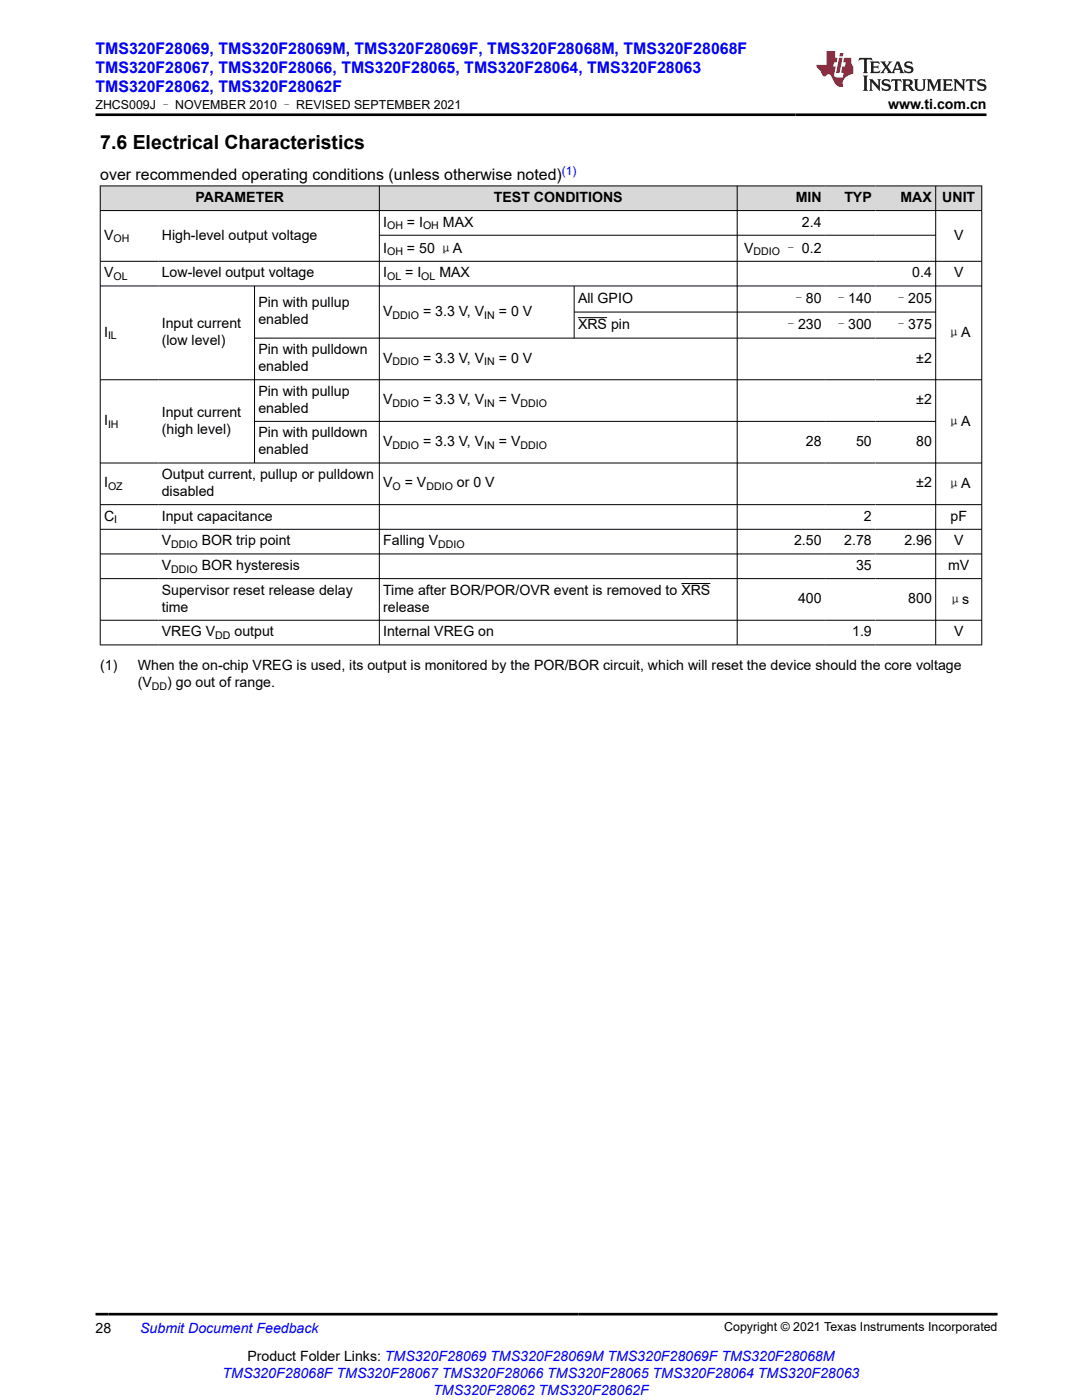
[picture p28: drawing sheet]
<svg xmlns="http://www.w3.org/2000/svg" width="216mm" height="279mm" viewBox="0 0 216 279" stroke-linecap="round" stroke-linejoin="round" font-family="sans-serif">
<defs><g id="words">
<text font-size="3.9" x="20" y="29.8">7.6 Electrical Characteristics</text>
<g font-size="3.2" fill="#00f">
<text x="19.1" y="10.7">TMS320F28069, TMS320F28069M, TMS320F28069F, TMS320F28068M, TMS320F28068F</text>
<text x="19.1" y="14.5">TMS320F28067, TMS320F28066, TMS320F28065, TMS320F28064, TMS320F28063</text>
<text x="19.1" y="18.3">TMS320F28062, TMS320F28062F</text>
</g>
<text font-size="3.2" x="20" y="36">over recommended operating conditions (unless otherwise noted)</text>
<g font-size="2.8">
<text x="177.2" y="21.7">www.ti.com.cn</text>
<text x="39" y="40.3">PARAMETER</text>
<text x="98.5" y="40.3">TEST CONDITIONS</text>
<text x="158.8" y="40.3">MIN</text>
<text x="168.5" y="40.3">TYP</text>
<text x="179.7" y="40.3">MAX</text>
<text x="188" y="40.3">UNIT</text>
<text x="20.8" y="47.8">V</text>
<text x="32.3" y="47.8">High-level output voltage</text>
<text x="76.5" y="45.2">I</text>
<text x="81.2" y="45.2">= I</text>
<text x="88.4" y="45.2">MAX</text>
<text x="160" y="45.2">2.4</text>
<text x="190.4" y="47.8">V</text>
<text x="76.5" y="50.4">I</text>
<text x="81.2" y="50.4">= 50 μA</text>
<text x="148.5" y="50.4">V</text>
<text x="156.4" y="50.4">– 0.2</text>
<text x="20.8" y="55.3">V</text>
<text x="32.3" y="55.3">Low-level output voltage</text>
<text x="76.5" y="55.3">I</text>
<text x="80.9" y="55.3">= I</text>
<text x="87.7" y="55.3">MAX</text>
<text x="182" y="55.3">0.4</text>
<text x="190.4" y="55.3">V</text>
<text x="32.3" y="65.5">Input current</text>
<text x="51.6" y="61.3">Pin with pullup</text>
<text x="51.6" y="64.7">enabled</text>
<text x="76.5" y="63">V</text>
<text x="84.4" y="63">= 3.3 V, V</text>
<text x="99.5" y="63">= 0 V</text>
<text x="115.3" y="60.4">All GPIO</text>
<text x="115.3" y="65.6">XRS pin</text>
<text x="156.4" y="65.8">–230</text>
<text x="158" y="60.5">–80</text>
<text x="166.4" y="60.5">–140</text>
<text x="166.4" y="65.8">–300</text>
<text x="178.4" y="60.5">–205</text>
<text x="178.4" y="65.8">–375</text>
<text x="20.8" y="67.2">I</text>
<text x="32.3" y="68.9">(low level)</text>
<text x="51.6" y="70.7">Pin with pulldown</text>
<text x="189" y="67.3">μA</text>
<text x="51.6" y="74.1">enabled</text>
<text x="76.5" y="72.4">V</text>
<text x="84.4" y="72.4">= 3.3 V, V</text>
<text x="99.5" y="72.4">= 0 V</text>
<text x="182.8" y="72.4">±2</text>
<text x="32.3" y="83.1">Input current</text>
<text x="51.6" y="79">Pin with pullup</text>
<text x="51.6" y="82.4">enabled</text>
<text x="76.5" y="80.7">V</text>
<text x="84.4" y="80.7">= 3.3 V, V</text>
<text x="99.5" y="80.7">= V</text>
<text x="182.8" y="80.7">±2</text>
<text x="20.8" y="84.8">I</text>
<text x="32.3" y="86.5">(high level)</text>
<text x="51.6" y="87.3">Pin with pulldown</text>
<text x="76.5" y="89">V</text>
<text x="84.4" y="89">= 3.3 V, V</text>
<text x="99.5" y="89">= V</text>
<text x="160.8" y="89">28</text>
<text x="170.8" y="89">50</text>
<text x="182.8" y="89">80</text>
<text x="189" y="85">μA</text>
<text x="32.3" y="95.6">Output current, pullup or pulldown</text>
<text x="51.6" y="90.7">enabled</text>
<text x="20.8" y="97.3">I</text>
<text x="32.3" y="99">disabled</text>
<text x="76.5" y="97.3">V</text>
<text x="80.8" y="97.3">= V</text>
<text x="91.2" y="97.3">or 0 V</text>
<text x="182.8" y="97.3">±2</text>
<text x="189" y="97.4">μA</text>
<text x="20.8" y="103.9">C</text>
<text x="32.3" y="103.9">Input capacitance</text>
<text x="172.4" y="103.9">2</text>
<text x="189.7" y="103.9">pF</text>
<text x="32.3" y="108.8">V</text>
<text x="32.3" y="113.7">V</text>
<text x="40.2" y="108.8">BOR trip point</text>
<text x="40.2" y="113.7">BOR hysteresis</text>
<text x="76.5" y="108.8">Falling V</text>
<text x="158.5" y="108.8">2.50</text>
<text x="168.5" y="108.8">2.78</text>
<text x="170.8" y="113.7">35</text>
<text x="180.5" y="108.8">2.96</text>
<text x="189.2" y="113.7">mV</text>
<text x="190.4" y="108.8">V</text>
<text x="32.3" y="118.7">Supervisor reset release delay</text>
<text x="76.5" y="118.7">Time after BOR/POR/OVR event is removed to XRS</text>
<text x="32.3" y="122.1">time</text>
<text x="76.5" y="122.1">release</text>
<text x="159.2" y="120.4">400</text>
<text x="181.2" y="120.4">800</text>
<text x="189.2" y="120.5">μs</text>
<text x="32.3" y="127">VREG V</text>
<text x="46.8" y="127">output</text>
<text x="76.5" y="127">Internal VREG on</text>
<text x="170" y="127">1.9</text>
<text x="190.4" y="127">V</text>
<text x="20" y="133.8">(1)</text>
<text x="27.5" y="133.8">When the on-chip VREG is used, its output is monitored by the POR/BOR circuit, which will reset the device should the core voltage</text>
<text x="27.5" y="137.2">(V</text>
<text x="33.4" y="137.2">) go out of range.</text>
<text x="19.1" y="266">28</text>
<text x="49.4" y="271.7">Product Folder Links: TMS320F28069 TMS320F28069M TMS320F28069F TMS320F28068M</text>
</g>
<g font-size="2.8" fill="#00f">
<text x="28" y="266">Submit Document Feedback</text>
<text x="44.4" y="275.1">TMS320F28068F TMS320F28067 TMS320F28066 TMS320F28065 TMS320F28064 TMS320F28063</text>
<text x="86.5" y="278.4">TMS320F28062 TMS320F28062F</text>
</g>
<g font-size="2.5">
<text x="19.1" y="21.8">ZHCS009J – NOVEMBER 2010 – REVISED SEPTEMBER 2021</text>
<text x="144.5" y="265.7">Copyright © 2021 Texas Instruments Incorporated</text>
</g>
<text font-size="2.4" fill="#00f" x="112.1" y="34.9">(1)</text>
<g font-size="2.1">
<text x="77.2" y="45.8">OH</text>
<text x="84.4" y="45.8">OH</text>
<text x="22.6" y="48.4">OH</text>
<text x="77.2" y="51">OH</text>
<text x="150.3" y="51">DDIO</text>
<text x="22.6" y="55.9">OL</text>
<text x="77.2" y="55.9">OL</text>
<text x="84.1" y="55.9">OL</text>
<text x="78.3" y="63.6">DDIO</text>
<text x="96.6" y="63.6">IN</text>
<text x="21.6" y="67.7">IL</text>
<text x="78.3" y="72.9">DDIO</text>
<text x="96.6" y="72.9">IN</text>
<text x="78.3" y="81.2">DDIO</text>
<text x="96.6" y="81.2">IN</text>
<text x="103.8" y="81.2">DDIO</text>
<text x="21.6" y="85.4">IH</text>
<text x="78.3" y="89.5">DDIO</text>
<text x="96.6" y="89.5">IN</text>
<text x="103.8" y="89.5">DDIO</text>
<text x="21.6" y="97.9">OZ</text>
<text x="78.3" y="97.9">O</text>
<text x="85.1" y="97.9">DDIO</text>
<text x="22.8" y="104.5">I</text>
<text x="34.2" y="109.4">DDIO</text>
<text x="87.4" y="109.4">DDIO</text>
<text x="34.2" y="114.3">DDIO</text>
<text x="43" y="127.5">DD</text>
<text x="30.3" y="137.7">DD</text>
</g>
</g></defs>
<g fill="#d8d8d8">
<path d="M20 37.1h175.9v4.9h-175.9z" fill-rule="evenodd"/>
<path d="M20.1 37.2h55.5v4.8h-55.5z" fill-rule="evenodd"/>
<path d="M75.8 37.2h71.2v4.8h-71.2z" fill-rule="evenodd"/>
<path d="M147.2 37.2h17.5v4.8h-17.5z" fill-rule="evenodd"/>
<path d="M164.7 37.2h10v4.8h-10z" fill-rule="evenodd"/>
<path d="M174.7 37.2h11.9v4.8h-11.9z" fill-rule="evenodd"/>
<path d="M186.8 37.2h9v4.8h-9z" fill-rule="evenodd"/>
</g>
<g fill="none" stroke="#000" stroke-width=".2">
<path d="M19.9 37.1h176.1M20 37v91.8M75.7 37v91.8M147.1 37v91.8M186.7 37v91.8M195.9 37v91.8M19.9 42h176.1M19.9 52.2h176.1M19.9 57.1h176.1M50.8 57.1v35.4M75.7 46.9h111.1M114.6 57.1v10.4"/>
<path d="M19.9 75.8h176.1M50.8 67.5h136M114.6 62.3h72.2M115.3 63.4h5.8M19.9 92.4h176.1M50.8 84.1h136M19.9 100.7h176.1M19.9 105.6h176.1M19.9 110.6h176.1M19.9 115.5h176.1M136 116.5h5.8M19.9 123.8h176.1"/>
<path d="M19.9 128.7h176.1"/>
</g>
<path d="M171.5 11.6l-.2 .5 .5-.2h.6v.1v2.2l-.2 .4h1l-.2-.4v-2.2v-.1h.5l.6 .2-.2-.5zM173.6 12.3l.2 .4v1.5l-.2 .4h1.9l.1-.6a1.08 1.08 0 0 1-1.3 .2v-.7h.6l.4 .2v-.7l-.4 .2h-.6v-.5l.2-.2a1 1 0 0 1 1 .3l-.1-.5zM175.7 12.3l.9 1.1-1 1.2h.9l-.2-.2 .5-.8 .4 .8-.2 .2h1.6l-.2-.2 .2-.5h.9l.1 .5-.1 .2h.9l-.2-.3-.8-2h-.5l-.9 2.2-.9-1.1 .9-1.1h-.8l.2 .2-.4 .6-.4-.6 .2-.2zM179 12.7l.4 1h-.7zM180.7 12.4a.65 .65 0 0 0-.2 .7 .65 .65 0 0 0 .6 .5l.6 .1 .1 .3a.79 .79 0 0 1-.7 .4 .79 .79 0 0 1-.7-.5l.1 .7 .2-.1a.93 .93 0 0 0 1.1 .1 .93 .93 0 0 0 .4-1 1.46 1.46 0 0 0-1.2-.6l-.1-.3a1.09 1.09 0 0 1 1.2 .2l-.2-.6-.1 .1-.5-.2zM172.2 15.1l.2 .4v2.2l-.2 .4h1l-.2-.4v-2.2l.2-.4zM173.4 15.8l.2 .4v1.5l-.2 .4h.8l-.3-.4 .1-1.3 1.6 1.8v-2l.2-.4h-.7l.1 .2 .1 1.1-1.2-1.3zM176.2 15.9a.65 .65 0 0 0-.2 .8 .65 .65 0 0 0 .6 .4l.6 .2 .1 .2a.79 .79 0 0 1-.7 .4 .79 .79 0 0 1-.7-.5l.1 .7 .2-.1a.93 .93 0 0 0 1.1 .1 .93 .93 0 0 0 .4-.9 1.46 1.46 0 0 0-1.2-.6l-.1-.4a1.09 1.09 0 0 1 1.2 .2l-.1-.6-.2 .1-.5-.1zM177.9 15.8l-.1 .6a.63 .63 0 0 1 .8-.3v1.6l-.3 .4h1l-.2-.4v-1.6a.66 .66 0 0 1 .8 .3l-.1-.6zM180 15.8l.2 .4v1.5l-.2 .4h1l-.2-.2-.1-.7h.5l.1 .2a.79 .79 0 0 0 1.2 .6l-1-.9a.61 .61 0 0 0 .6-.6 .61 .61 0 0 0-.5-.7zM180.8 16.1h.1a.47 .47 0 0 1 .5 .1 .47 .47 0 0 1 .1 .5l-.1 .1-.7 .1zM182.3 15.8l.2 .2a2.27 2.27 0 0 0 .4 2 1.04 1.04 0 0 0 1.7-.7v-1.3l.2-.2h-.8l.2 .4v1.1a.6 .6 0 0 1-.6 .6 .6 .6 0 0 1-.6-.6v-1.1l.3-.4zM184.9 15.8l.2 .4v1.5l-.2 .4h.8l-.3-.4v-1.4l.9 1.9 .9-1.9v1.4l-.3 .4h1l-.2-.4v-1.5l.2-.4h-.8l-.7 1.5-.6-1.5zM188.1 15.8l.2 .4v1.5l-.2 .4h1.9l.1-.6a1.09 1.09 0 0 1-1.3 .2v-.7h.6l.4 .2v-.6l-.4 .2h-.6v-.6l.2-.1a1.01 1.01 0 0 1 1 .3l-.1-.6zM190.2 15.8l.3 .4v1.5l-.3 .4h.8l-.2-.4v-1.3l1.6 1.8v-2l.2-.4h-.7l.2 .2v1.1l-1.2-1.3zM192.8 15.8l-.1 .6a.63 .63 0 0 1 .8-.3v1.6l-.3 .4h1l-.2-.4v-1.6a.66 .66 0 0 1 .8 .3l-.1-.6zM195.2 15.9a.65 .65 0 0 0-.2 .8 .65 .65 0 0 0 .6 .4l.6 .2 .2 .2a.79 .79 0 0 1-.7 .4 .79 .79 0 0 1-.7-.5l.1 .7 .2-.1a.93 .93 0 0 0 1 .1 .93 .93 0 0 0 .5-.9 1.46 1.46 0 0 0-1.3-.6v-.4a1.09 1.09 0 0 1 1.2 .2l-.2-.6-.2 .1-.5-.1z" fill="#231f20"/>
<path d="M164.9 10.2v2.8h-2l.1 .3 .8 1a.95 .95 0 0 0 1 .9 .59 .59 0 0 1 .5-.4 .59 .59 0 0 1 .5 .4l.4 .7a1.59 1.59 0 0 0 2.1 1.4 1.61 1.61 0 0 1 1-2.3l1-.3-.1-1.5a1.59 1.59 0 0 1-.3-1.7h-1.5l-.2 .9h.6l-.2 .9h-.5l-.2 1v.2l.4 .1-.1 .9h-.7a.73 .73 0 0 1-1-.7l.3-1.5h-.5l.1-.9h.5l.2-.9h-.5v-1.3zM167.4 11.5l-.6 3.1h.7l.6-3.1zM167.6 10.6l-.1 .6h.7l.1-.6z" fill="#ed1c24"/>
<path d="M19.1 22.9h177.8M19.1 262.3h179.9" fill="none" stroke="#000" stroke-width=".53"/>
<use href="#words"/>
</svg>
